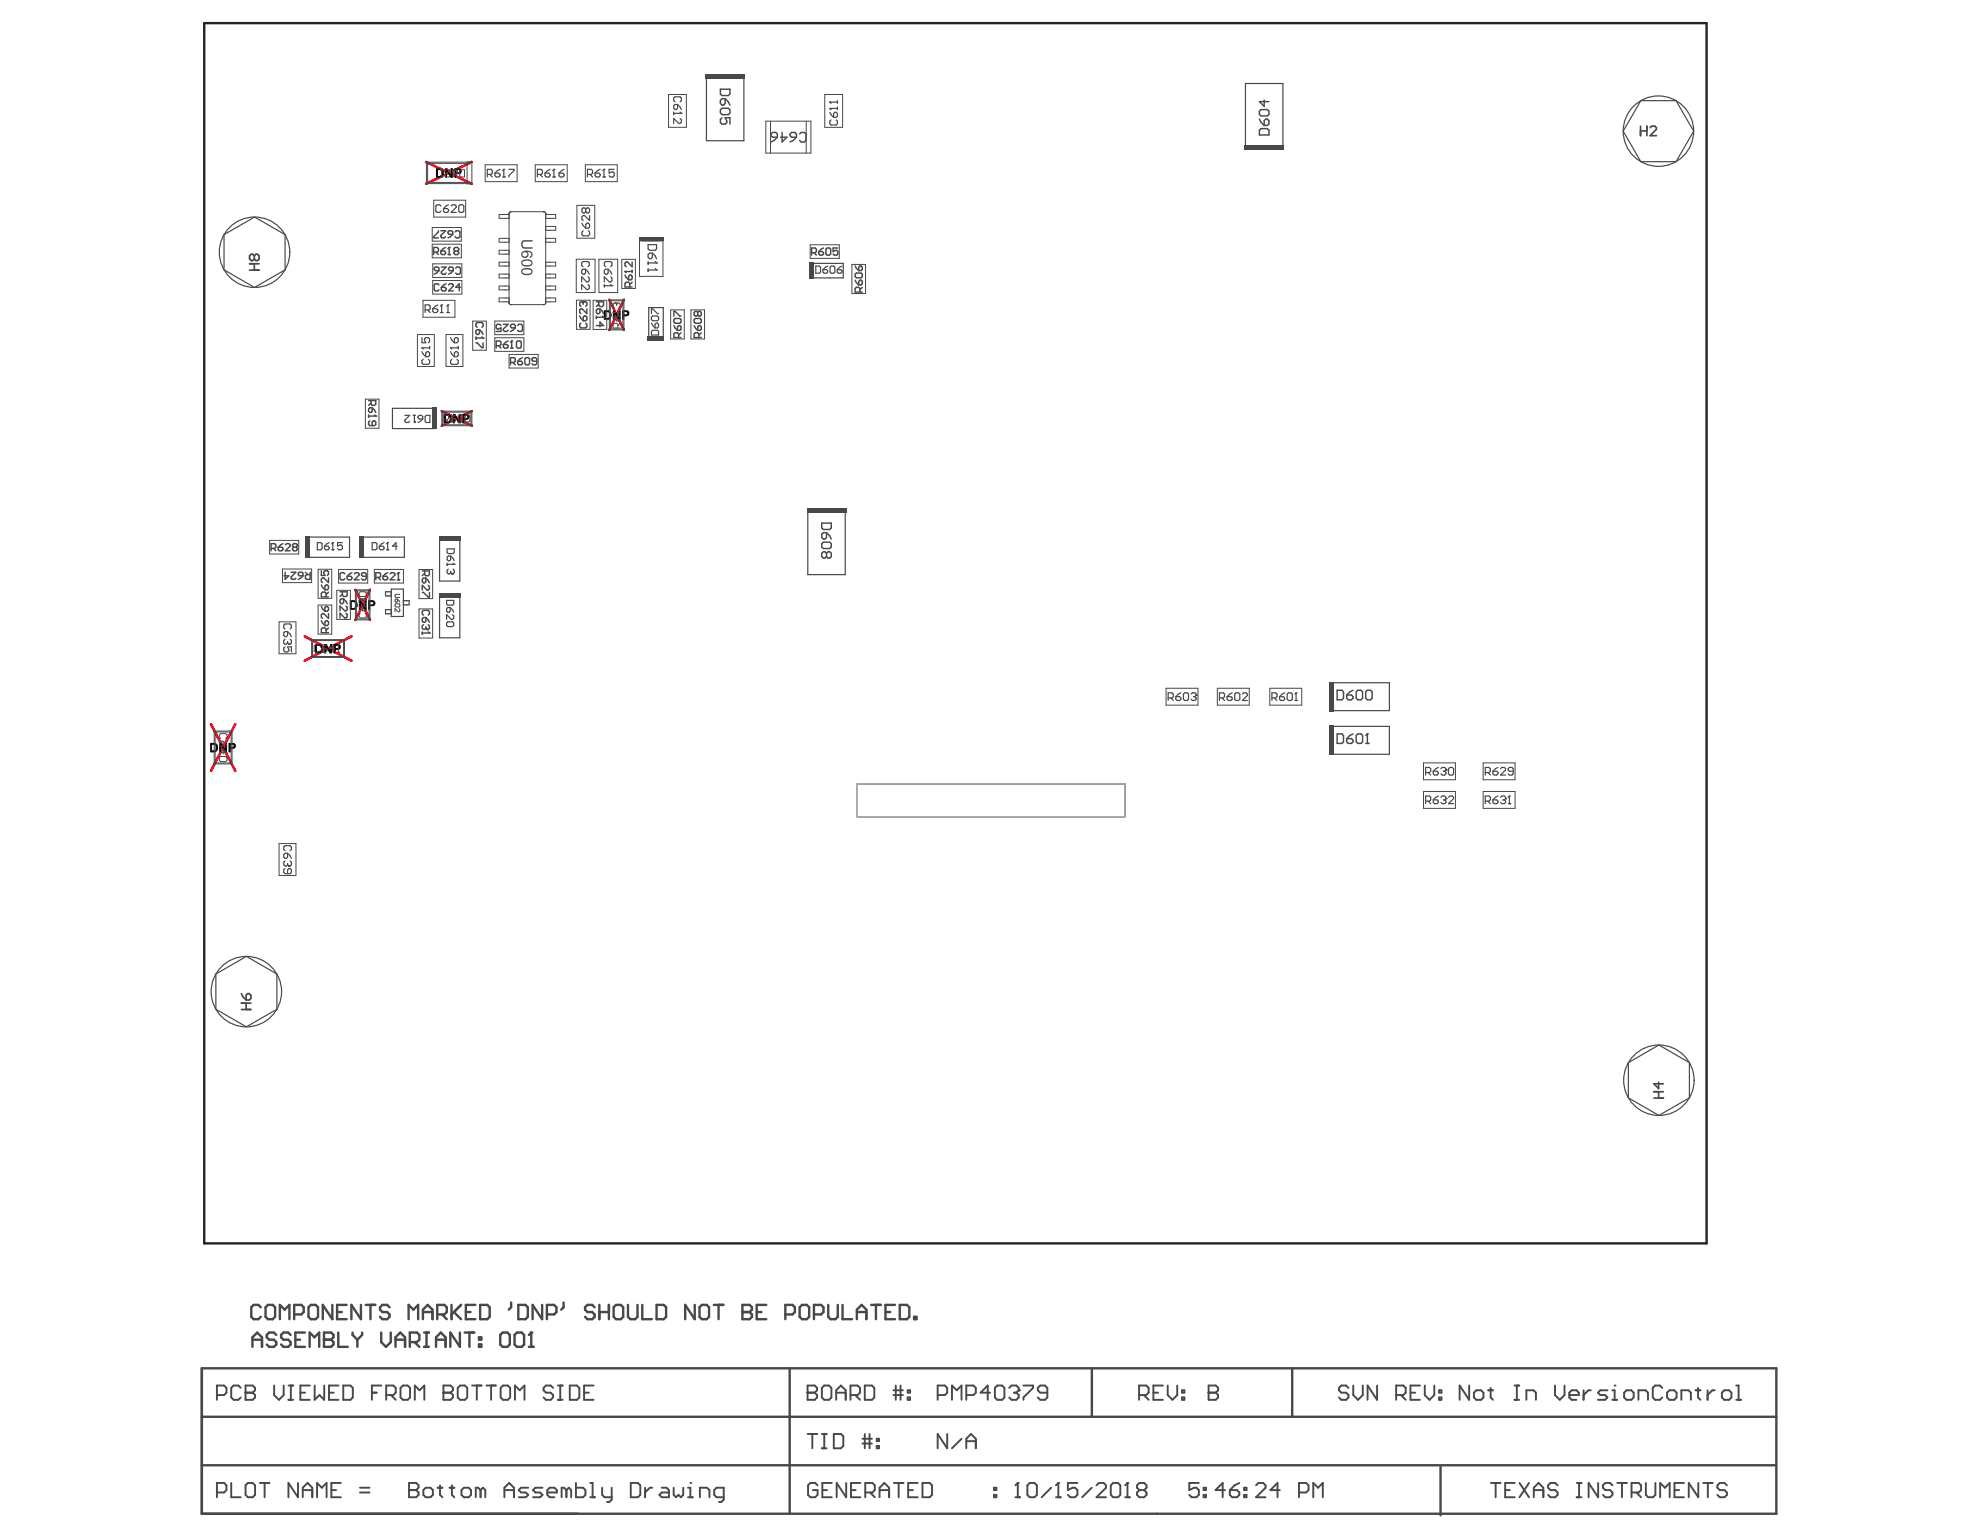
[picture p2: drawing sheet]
<svg xmlns="http://www.w3.org/2000/svg" width="279mm" height="216mm" viewBox="0 0 279 216" stroke-linecap="round" stroke-linejoin="round" font-family="sans-serif">
<path d="M60.1 22.8l6.5 3.1M66.6 22.8l-6.5 3.1M62.3 58l4.3 2.1M66.6 58l-4.3 2.1M86 42.3l2 4.3M88 42.3l-2 4.3M43 89.8l6.6 3.4M49.6 89.8l-6.6 3.4M50.1 83.2l2.1 4.3M52.2 83.2l-2.1 4.3M29.8 102.2l3.4 6.6M33.2 102.2l-3.4 6.6" fill="none" stroke="#ee0e22" stroke-width=".34"/>
<g fill="#000">
<path d="M62.8 23.8h.3l.5 .8v-.8h.3v1.3h-.3l-.5-.9v.9h-.3zM63.9 58.4h.3l.6 .9v-.9h.2v1.3h-.3l-.5-.9v.9h-.3zM86.5 43.8h.3l.5 .9v-.9h.2v1.3h-.2l-.6-.9v.9h-.2zM45.8 90.9h.2l.6 .9v-.9h.2v1.3h-.3l-.5-.9v.9h-.2zM50.7 84.7h.2l.6 .9v-.9h.2v1.3h-.3l-.5-.8v.8h-.2zM31 104.8h.2l.6 .9v-.9h.2v1.4h-.3l-.5-.9v.9h-.2z"/>
<path d="M61.5 23.8h.6a.67 .67 0 0 1 .5 .6 .67 .67 0 0 1-.6 .7h-.5zM61.8 24v.8h.2a.46 .46 0 0 0 .4-.3 .46 .46 0 0 0-.2-.5z"/>
<path d="M61.5 23.8h.6a.67 .67 0 0 1 .5 .6 .67 .67 0 0 1-.6 .7h-.5zM61.8 24v.8h.2a.46 .46 0 0 0 .4-.3 .46 .46 0 0 0-.2-.5z"/>
<path d="M64.1 23.8h.5a.42 .42 0 0 1 .5 .4 .42 .42 0 0 1-.5 .4h-.2v.5h-.3zM64.4 24v.4h.2a.21 .21 0 0 0 .3-.3 .21 .21 0 0 0-.4-.1z"/>
<path d="M64.1 23.8h.5a.42 .42 0 0 1 .5 .4 .42 .42 0 0 1-.5 .4h-.2v.5h-.3zM64.4 24v.4h.2a.21 .21 0 0 0 .3-.3 .21 .21 0 0 0-.4-.1z"/>
<path d="M62.7 58.4h.5a.66 .66 0 0 1 .5 .7 .66 .66 0 0 1-.6 .6h-.4zM62.9 58.6v.9h.2a.42 .42 0 0 0 .4-.5 .42 .42 0 0 0-.5-.4z"/>
<path d="M62.7 58.4h.5a.66 .66 0 0 1 .5 .7 .66 .66 0 0 1-.6 .6h-.4zM62.9 58.6v.9h.2a.42 .42 0 0 0 .4-.5 .42 .42 0 0 0-.5-.4z"/>
<path d="M65.3 58.4h.4a.42 .42 0 0 1 .5 .4 .42 .42 0 0 1-.5 .4h-.2v.5h-.2zM65.5 58.6v.4h.2a.21 .21 0 0 0 .3-.2 .21 .21 0 0 0-.3-.2z"/>
<path d="M65.3 58.4h.4a.42 .42 0 0 1 .5 .4 .42 .42 0 0 1-.5 .4h-.2v.5h-.2zM65.5 58.6v.4h.2a.21 .21 0 0 0 .3-.2 .21 .21 0 0 0-.3-.2z"/>
<path d="M85.2 43.8h.7l.3 .2 .1 .5-.2 .5-.9 .1zM85.5 44v.9h.2a.47 .47 0 0 0 .2-.8z"/>
<path d="M85.2 43.8h.7l.3 .2 .1 .5-.2 .5-.9 .1zM85.5 44v.9h.2a.47 .47 0 0 0 .2-.8z"/>
<path d="M87.8 43.8h.5a.42 .42 0 0 1 .5 .5 .42 .42 0 0 1-.6 .3h-.1v.5h-.3zM88.1 44v.4h.1a.21 .21 0 0 0 .3-.2 .21 .21 0 0 0-.3-.2z"/>
<path d="M87.8 43.8h.5a.42 .42 0 0 1 .5 .5 .42 .42 0 0 1-.6 .3h-.1v.5h-.3zM88.1 44v.4h.1a.21 .21 0 0 0 .3-.2 .21 .21 0 0 0-.3-.2z"/>
<path d="M44.5 90.9h.5a.66 .66 0 0 1 .6 .7 .66 .66 0 0 1-.6 .6h-.5zM44.7 91.1v.9h.2a.42 .42 0 0 0 .4-.5 .42 .42 0 0 0-.4-.4z"/>
<path d="M44.5 90.9h.5a.66 .66 0 0 1 .6 .7 .66 .66 0 0 1-.6 .6h-.5zM44.7 91.1v.9h.2a.42 .42 0 0 0 .4-.5 .42 .42 0 0 0-.4-.4z"/>
<path d="M47.1 90.9h.5a.42 .42 0 0 1 .5 .4 .42 .42 0 0 1-.6 .4h-.1v.5h-.3zM47.4 91.1v.4h.1a.21 .21 0 0 0 .3-.2 .21 .21 0 0 0-.3-.2z"/>
<path d="M47.1 90.9h.5a.42 .42 0 0 1 .5 .4 .42 .42 0 0 1-.6 .4h-.1v.5h-.3zM47.4 91.1v.4h.1a.21 .21 0 0 0 .3-.2 .21 .21 0 0 0-.3-.2z"/>
<path d="M49.4 84.7h.6l.3 .2 .1 .3v.4a.51 .51 0 0 1-.6 .4h-.4zM49.6 85v.8h.2a.42 .42 0 0 0 .4-.5 .42 .42 0 0 0-.5-.3z"/>
<path d="M49.4 84.7h.6l.3 .2 .1 .3v.4a.51 .51 0 0 1-.6 .4h-.4zM49.6 85v.8h.2a.42 .42 0 0 0 .4-.5 .42 .42 0 0 0-.5-.3z"/>
<path d="M52 84.7h.4a.42 .42 0 0 1 .6 .4 .42 .42 0 0 1-.6 .4h-.2v.5h-.2zM52.2 85v.3h.2a.2 .2 0 0 0 .3-.1 .2 .2 0 0 0-.2-.2z"/>
<path d="M52 84.7h.4a.42 .42 0 0 1 .6 .4 .42 .42 0 0 1-.6 .4h-.2v.5h-.2zM52.2 85v.3h.2a.2 .2 0 0 0 .3-.1 .2 .2 0 0 0-.2-.2z"/>
<path d="M29.7 104.8h.5a.66 .66 0 0 1 .6 .7 .66 .66 0 0 1-.6 .7h-.5zM29.9 105.1v.8h.2a.42 .42 0 0 0 .4-.4 .42 .42 0 0 0-.4-.4z"/>
<path d="M29.7 104.8h.5a.66 .66 0 0 1 .6 .7 .66 .66 0 0 1-.6 .7h-.5zM29.9 105.1v.8h.2a.42 .42 0 0 0 .4-.4 .42 .42 0 0 0-.4-.4z"/>
<path d="M32.3 104.8h.4a.42 .42 0 0 1 .6 .5 .42 .42 0 0 1-.6 .3h-.2v.6h-.2zM32.5 105.1v.3h.2a.21 .21 0 0 0 .3-.1 .21 .21 0 0 0-.3-.2z"/>
<path d="M32.3 104.8h.4a.42 .42 0 0 1 .6 .5 .42 .42 0 0 1-.6 .3h-.2v.6h-.2zM32.5 105.1v.3h.2a.21 .21 0 0 0 .3-.1 .21 .21 0 0 0-.3-.2z"/>
</g>
<path d="M121 110.6h37.7v4.7h-37.7z" fill="none" stroke="#b4b4b4" stroke-width=".14"/>
<path d="M158.7 115.2v-4.6h-37.7v4.7h37.7" fill="none" stroke="#242424" stroke-width=".17"/>
<path d="M28.8 3.3h212v172.2h-212z" fill="none" stroke="#242424" stroke-width=".34"/>
<g fill="none" stroke="#484848" stroke-width=".17">
<path d="M99.7 10.9v9h5.3v-9M231.5 14.2h5l2.5 4.3-2.5 4.3h-5l-2.5-4.3zM31.6 33.1l4.3-2.5 4.3 2.5v5l-4.3 2.5-4.3-2.5zM114.6 37.2h4.4v2h-4.4M175.7 20.8v-9h5.3v9M61.3 57.6h-5.9v2.9h5.9M91.5 47.8v-4.4h2.1v4.4M43.4 75.8h5.9v2.8h-5.9M51.2 75.8h5.9v2.8h-5.9M62 76.1v5.9h2.9v-5.9M114 72.1v9h5.3v-9M55.2 83.1h1.7v3.9h-1.7z"/>
<path d="M55.2 86h-.8v.6h.8M55.2 83.5h-.8v.6h.8M56.9 84.8h.8v.6h-.8M62 84.1v5.9h2.9v-5.9M187.9 96.3h8.2v4h-8.2M187.9 102.5h8.2v3.9h-8.2M30.5 137.4l4.3-2.4 4.3 2.4v5l-4.3 2.5-4.3-2.5zM229.8 149.9l4.3-2.4 4.3 2.4v5l-4.3 2.5-4.3-2.5z"/>
</g>
<g fill="none" stroke="#484848" stroke-width=".14">
<path d="M94.3 13.3h2.6v4.7h-2.6zM108.1 17.1h6.3v4.5h-6.3zM108.7 17.1v4.5M113.8 17.1v4.5M116.4 13.3h2.5v4.7h-2.5zM60.2 22.9l.1 .1v2.8v.1l-.1-.1zM60.2 25.8l5.9-.1 .1 .1-.1 .1h-5.8zM60.2 22.9h5.9l.1 .1-.1 .1h-5.8zM61 32.1h4.1v1.9h-4.1zM61 34.5h4.1v1.9h-4.1zM61.1 37.2h4.1v2h-4.1zM61.1 39.6h4.1v1.9h-4.1z"/>
<path d="M61.2 28.3h4.5v2.3h-4.5zM68.5 23.3h4.5v2.3h-4.5zM71.8 38.7h-1.4v.5h1.4M71.8 37h-1.4v.5h1.4M71.8 33.6h-1.4v.6h1.4M71.8 30.3h-1.4v.5h1.4M71.8 35.3h-1.4v.6h1.4M71.8 30.1v12.6M71.8 30.1h.1M72.1 29.9h4.7M72.1 29.9h.1M75.5 23.3h4.5v2.3h-4.5z"/>
<path d="M76.8 29.9h.1M77 30.1v12.6M77 30.1h.1M77 30.3h1.4v.5h-1.4M77 32h1.4v.5h-1.4M77 33.6h1.4v.6h-1.4M77 37h1.4v.5h-1.4M77 38.7h1.4v.5h-1.4M81.3 36.6h2.7v4.7h-2.7zM81.4 29h2.5v4.6h-2.5zM82.6 23.3h4.5v2.3h-4.5zM84.5 36.6h2.7v4.7h-2.7z"/>
<path d="M87.7 36.6h2v4.1h-2zM90.7 39h-.5v-5h3.4v5h-.5M90.7 39h2.4M114.3 34.5h4.1v2h-4.1zM120.2 37.3h1.9v4.1h-1.9zM51.6 56.3h1.9v4.1h-1.9zM58.9 47.2h2.4v4.5h-2.4zM59.7 42.4h4.5v2.4h-4.5zM62.4 58l.1 .1-.1 2zM62.4 58l4.2 .1-4.2 .1zM62.4 60h4.2l-4.2 .1zM62.9 47.2h2.4v4.5h-2.4z"/>
<path d="M66.5 58l.1 .1-.1 2zM66.7 45.3h1.9v4.1h-1.9zM69.8 45.3h4.1v1.9h-4.1zM69.8 47.7h4.1v1.9h-4.1zM71.8 50h4.1v1.9h-4.1zM71.8 42h-1.4v.6h1.4M71.8 40.4h-1.4v.5h1.4M72.1 43h.1M76.8 43h-4.7M76.8 43h.1M77 40.4h1.4v.5h-1.4M77 42h1.4v.6h-1.4"/>
<path d="M81.3 42.4h2v4.1h-2zM83.7 42.4h1.9v4.1h-1.9zM86 42.3l.1 .1v4.2zM86 46.4l2 .1-1.9 .1zM86.1 42.3v.1h1.9v-.1M86.1 42.3h1.9M87.9 42.3l.1 .1v4.2zM94.6 43.7h2v4.1h-2zM97.5 43.7h1.9v4.1h-1.9zM38 76.3h4.2v1.9h-4.2zM39.4 87.7h2.4v4.6h-2.4zM39.9 80.3h4.1v1.9h-4.1z"/>
<path d="M44 90.3h.1l-.1 2.5zM44 92.7h4.6l-4.6 .1zM44 90.3h4.6l-4.6 .1zM44.9 80.3h1.9v4.1h-1.9zM44.9 85.4h1.9v4.1h-1.9zM47.5 83.3h1.9v4.1h-1.9zM47.8 80.4h4.1v1.9h-4.1zM48.5 90.3h.1l-.1 2.5zM50.2 83.3h.1l-.1 4.2zM50.2 87.4h2l-2 .1zM50.2 83.3h2l-2 .1zM52.1 83.3h.1l-.1 4.2z"/>
<path d="M52.8 80.4h4.1v1.9h-4.1zM59.1 80.4h2v4.1h-2zM59.1 85.9h2v4.1h-2zM164.5 97.1h4.5v2.4h-4.5zM171.8 97.1h4.5v2.4h-4.5zM179.2 97.1h4.5v2.4h-4.5zM30.2 103.2h.2l-.1 4.6zM30.2 107.7h2.5l-2.4 .1zM30.2 103.2h2.5l-2.4 .1zM32.6 103.2h.1v4.6zM39.4 119h2.4v4.5h-2.4zM200.9 107.6h4.5v2.4h-4.5z"/>
<path d="M200.9 111.7h4.5v2.4h-4.5zM209.3 107.6h4.5v2.4h-4.5zM209.3 111.7h4.5v2.4h-4.5z"/>
</g>
<path d="M28.5 193.1v20.5h222.2v-20.5h-222.2v20.5M28.5 199.9h222.2M111.4 193.1v20.5M154.1 193.1v6.8M182.3 193.1v6.8M28.5 206.8h222.1M203.3 207v6.8" fill="none" stroke="#484848" stroke-width=".34"/>
<g fill="#484848">
<path d="M187.5 102.4h.7v4.2h-.7z" fill-rule="evenodd"/>
<path d="M114.2 37h.7v2.3h-.7z" fill-rule="evenodd"/>
</g>
<path d="M65.9 22.8h.7v3.1h-.7z" fill="none" stroke="#484848" stroke-width=".14"/>
<g fill="#484848">
<path d="M61 57.5h.7v3.1h-.7z" fill-rule="evenodd"/>
<path d="M187.5 96.2h.7v4.2h-.7z" fill-rule="evenodd"/>
<path d="M113.9 71.7h5.5v.6h-5.5z" fill-rule="evenodd"/>
<path d="M91.4 47.5h2.3v.6h-2.3z" fill-rule="evenodd"/>
<path d="M61.9 83.7h3.1v.6h-3.1z" fill-rule="evenodd"/>
<path d="M61.9 75.7h3.1v.6h-3.1z" fill-rule="evenodd"/>
<path d="M50.7 75.7h.7v3.1h-.7z" fill-rule="evenodd"/>
<path d="M43 75.7h.7v3.1h-.7z" fill-rule="evenodd"/>
<path d="M175.6 20.5h5.5v.7h-5.5z" fill-rule="evenodd"/>
</g>
<path d="M90.2 33.8h3.4" fill="none" stroke="#484848" stroke-width=".44"/>
<path d="M99.6 10.4h5.5v.7h-5.5z" fill-rule="evenodd" fill="#484848"/>
<g fill="none" stroke="#484848" stroke-width=".27">
<path d="M170.5 196.5h.1M170.5 195.5h1.1l.3 .3v.4l-.3 .3 .3 .4v.3l-.3 .3h-1.1zM170.5 196.5h1.1M207.3 195.5v2l-1.3-2v2M208 196.5l.3-.3h.7l.3 .3v.7l-.3 .3h-.7l-.3-.3zM210 196.2h.7M210.3 195.8v1.4l.4 .3M213.7 197.5h.7M213.7 195.5h.7M214 195.5v2M215.4 197.5v-1.3h1l.3 .3v1M219.4 195.5v1.4l.7 .6 .7-.6v-1.4"/>
<path d="M221.4 196.9h1.4v-.4l-.3-.3h-.7l-.4 .3v.7l.4 .3h.7M223.5 196.2v1.3M224.5 196.2h-.4l-.6 .7M226.8 196.2h-1l-.3 .3 .3 .4h.7l.3 .3-.3 .3h-1M227.5 197.5h.7M227.5 196.2h.3v1.3M227.8 195.5h.1M229.5 196.2h.7l.3 .3v.7l-.3 .3h-.7l-.3-.3v-.7zM231.2 197.5v-1.3h1l.3 .3v1M234.6 195.8l-.4-.3h-.6l-.4 .3v1.4l.4 .3h.6l.4-.3M235.2 196.5l.4-.3h.6l.4 .3v.7l-.4 .3h-.6l-.4-.3zM237.3 197.5v-1.3h1l.3 .3v1"/>
<path d="M239.3 196.2h.7M239.6 195.8v1.4l.4 .3M241 196.2v1.3M242 196.2h-.4l-.6 .7M243 196.5l.3-.3h.7l.3 .3v.7l-.3 .3h-.7l-.3-.3zM245 197.5h.7M245 195.5h.3v2"/>
</g>
<g fill="none" stroke="#484848" stroke-width=".17">
<path d="M95.1 14.9l.1-.2h.4v.6l-.2 .2h-.2l-.1-.2zM95.1 15.8v.4M95.1 16h1M95.2 14.4l-.1-.2v-.4l.1-.1h.8l.1 .1v.4l-.1 .2M95.6 14.7l.4 .4 .1 .4M96 16.7l.1 .2v.4l-.1 .1h-.2l-.7-.7v.7M96 15.8l.1 .2M96.1 16h.1M117.1 15.3h.1M117.1 14.4h.1M117.1 15.8l.2 .4 .3 .4M117.1 15.3h1.1"/>
<path d="M117.1 15.3l.2 .2M117.1 14.4h1.1M117.1 14.4l.2 .2M117.3 16.9l-.2 .2v.4l.2 .1h.7l.2-.1v-.4l-.2-.2M117.6 16l.2-.2h.2l.2 .2v.4l-.2 .2h-.4zM118.2 14.2v.4M118.2 15.1v.4M82.1 38.2l.2-.2h.3v.5l-.2 .2h-.1l-.2-.2zM82.3 37.6l-.2-.2v-.3l.2-.2h.7l.2 .2v.3l-.2 .2M82.6 38l.4 .3 .2 .4M83 39.1l.2 .1v.4l-.2 .2h-.2l-.7-.7v.7M83 40.1l.2 .2v.4l-.2 .2h-.2l-.7-.8v.8"/>
</g>
<g fill="none" stroke="#484848" stroke-width=".2">
<path d="M81.8 44.6l.5 .7M82 45.6l-.2 .2v.3l.2 .2h.6l.2-.2v-.3l-.2-.2M82.1 42.6h.1M82.1 42.6h-.1l-.2 .1v.4l.2 .1M82.1 42.6l.2 .1M82.3 44.8l.2-.2h.1l.2 .2v.3l-.2 .2h-.3zM82.3 42.7l.2-.1h.1l.2 .1v.4l-.2 .1M82.3 42.7v.2M82.8 43.6v.6l-.7-.6h-.1l-.2 .1v.4l.2 .1M95.1 45.1l.2-.2h.6l.2 .2v.3l-.2 .2h-.6l-.2-.2zM95.1 44.6v-.7h.2l.6 .7h.2M95.1 45.9l.5 .7"/>
<path d="M95.6 46.1l.2-.2h.1l.2 .2v.4l-.2 .1h-.3zM95.8 47.6v-.5l-.2-.1h-.3l-.2 .1v.5h1M96.1 47l-.3 .3M98 45.1l.1-.2h.7l.2 .2v.3l-.2 .2h-.7l-.1-.2zM98 45.9l.5 .7M98.5 44.1l-.2-.2h-.2l-.1 .2v.3l.1 .2h.2l.2-.2M98.5 46.1l.1-.2h.2l.2 .2v.4l-.2 .1h-.3zM98.5 44.1l.1-.2h.2l.2 .2v.3l-.2 .2h-.2l-.1-.2M98.5 44.1v.3M98.6 47.6v-.5l-.1-.1h-.4l-.1 .1v.5h1M99 47l-.4 .3"/>
</g>
<g fill="#484848">
<path d="M73.7 34.1l.2-.2h1.3v.2h-1a.41 .41 0 0 0-.5 .4 .41 .41 0 0 0 .5 .4h1v.2h-1a.63 .63 0 0 1-.6-.3 .63 .63 0 0 1 .1-.7z"/>
<path d="M73.7 35.5l.4-.1h.6a.47 .47 0 0 1 .5 .5 .47 .47 0 0 1-.5 .5v-.2a.33 .33 0 0 0 .2-.5 .33 .33 0 0 0-.4-.1h-.1a.5 .5 0 0 1-.3 .8 .5 .5 0 0 1-.5-.7zM73.7 35.9a.35 .35 0 0 0 .7 0 .35 .35 0 0 0-.7 0z"/>
<path d="M73.7 36.8l.4-.2h.6a.5 .5 0 0 1 .4 .6 .5 .5 0 0 1-.6 .4h-.5a.48 .48 0 0 1-.4-.3 .48 .48 0 0 1 .1-.5zM73.8 36.9a.35 .35 0 0 0 0 .4 .35 .35 0 0 0 .4 .1h.3a.33 .33 0 0 0 .5-.3 .33 .33 0 0 0-.5-.3h-.3z"/>
<path d="M73.7 38l.4-.2 .7 .1a.52 .52 0 0 1 .3 .6 .52 .52 0 0 1-.7 .3h-.2a.52 .52 0 0 1-.6-.2 .52 .52 0 0 1 .1-.6zM73.8 38.1a.43 .43 0 0 0 .1 .5 .43 .43 0 0 0 .5 0h.1a.31 .31 0 0 0 .5-.1 .31 .31 0 0 0-.2-.4l-.8-.1z"/>
</g>
<g fill="none" stroke="#484848" stroke-width=".17">
<path d="M62.2 29.1l-.2-.2h-.3l-.2 .2v.7l.2 .2h.3l.2-.2M62.6 29.4h.5l.2 .2v.2l-.2 .2h-.3l-.2-.2zM63.3 28.9l-.4 .2-.3 .3M63.7 29.1l.1-.2h.4l.2 .2v.2l-.7 .7h.7M64.7 29.1l.2-.2h.4l.1 .2v.7l-.1 .2h-.4l-.2-.2zM68.8 24.6h.5l.2-.2v-.3l-.2-.2h-.5v1.1M69.1 24.6l.4 .4M69.8 24.4h.6l.2 .2v.2l-.2 .2h-.4l-.2-.2zM70.6 23.9l-.4 .2-.4 .3M70.9 25h.4M71.1 23.9h.1M71.1 23.9v1.1"/>
<path d="M71.1 23.9l-.2 .2M71.8 23.9h.7v.2l-.7 .7v.2M82.1 31.5l.2 .3 .4 .4M82.3 32.6l-.2 .1v.4l.2 .2h.7l.2-.2v-.4l-.2-.1M82.7 29.5l-.2-.2h-.2l-.2 .2v.4l.2 .2h.2l.2-.2M82.7 29.5l.1-.2h.2l.2 .2v.4l-.2 .2h-.2l-.1-.2M82.7 31.7l.1-.2h.2l.2 .2v.3l-.2 .2h-.3zM82.7 29.5v.4M83.2 30.4v.7l-.7-.7h-.2l-.2 .2v.3l.2 .2M85.3 38.2l.2-.2h.3v.5l-.2 .2h-.1l-.2-.2zM85.5 37.6l-.2-.2v-.3l.2-.2h.7l.2 .2v.3l-.2 .2M85.8 38l.4 .3 .2 .4"/>
<path d="M86.2 39.1l.2 .1v.4l-.2 .2h-.2l-.7-.7v.7M91.5 34.5h1.1v.6l-.1 .2h-.8l-.2-.2zM91.5 35.9l.2-.2h.4v.6l-.2 .2h-.2l-.2-.2zM91.5 36.9v.4M91.5 37.9v.4M91.5 37.1h1.1M91.5 38.1h1.1M92.1 35.7l.4 .4 .1 .4M92.5 36.9l.1 .2M92.5 37.9l.1 .2M92.6 37.1h.1M92.6 38.1h.1"/>
<path d="M115.1 37.5h.5l.2 .2v.7l-.2 .2h-.5zM116.1 38.1h.5l.2 .1v.2l-.2 .2h-.3l-.2-.2zM116.8 37.5l-.7 .6M117.1 37.7l.2-.2h.3l.2 .2v.7l-.2 .2h-.3l-.2-.2zM118.1 38.1h.5l.2 .1v.2l-.2 .2h-.3l-.2-.2zM118.8 37.5l-.7 .6M57.1 58.6h.7l-.7 .7v.2l.2 .1h.3l.2-.1M58.3 58.6h.3M58.5 59.6h.1M58.5 58.6v1M58.6 59.5l-.1 .1M59.1 58.6h.4l.2 .2v.3h-.6l-.1-.2v-.1z"/>
<path d="M59.5 49.1h.1M59.5 47.6v.8h.6l-.2-.4v-.2l.2-.2h.3l.2 .2v.4l-.2 .2M59.5 49.6l.2 .4 .4 .3M59.5 49.1h1.1M59.5 49.1l.2 .2M59.7 59.1l-.7 .5M59.7 50.7l-.2 .2v.3l.2 .2h.7l.2-.2v-.3l-.2-.2M60 43.7h.5l.2-.1v-.4l-.2-.2h-.5v1.1M60 58.8l.2-.2h.5v1h-.5l-.2-.1zM60.1 49.8l.2-.2h.1l.2 .2v.4l-.2 .1h-.3zM60.3 43.7l.4 .4M60.6 48.9v.4"/>
<path d="M61.1 43.6h.5l.2 .1v.2l-.2 .2h-.4l-.1-.2zM61.8 43l-.4 .2-.3 .4M62.1 44.1h.4M62.3 43h.1M62.3 43v1.1M62.3 43l-.2 .2M63 44.1h.4M63.2 43h.1M63.2 43v1.1M63.2 43l-.2 .2M63.6 49.1h.1M63.6 49.1h1.1"/>
<path d="M63.6 49.6l.2 .4 .3 .3M63.6 49.1l.2 .2M63.6 47.6l.2 .4 .3 .4M63.8 50.7l-.2 .2v.3l.2 .2h.7l.2-.2v-.3l-.2-.2M64.1 49.8l.2-.2h.2l.2 .2v.4l-.2 .1h-.4zM64.1 47.8l.2-.2h.2l.2 .2v.4l-.2 .2h-.4zM64.7 48.9v.4M85.3 40.1v.4M85.3 40.3h1.1M86.2 40.1l.2 .2M86.4 40.3h.1M91.9 46.8l.2-.2h.7l.1 .2v.5h-1z"/>
<path d="M91.9 44.8l.2-.2h.7l.1 .2v.3l-.1 .2h-.7l-.2-.2zM91.9 45.6l.5 .7M91.9 44.3v-.7h.2l.7 .7h.1M92.4 45.8l.2-.2h.2l.1 .2v.3l-.1 .2h-.4zM44.8 76.6h.5l.1 .1v.7l-.1 .2h-.5zM45.8 77.1h.5l.2 .1v.2l-.2 .2h-.3l-.2-.2zM46.5 76.6l-.7 .5M46.8 77.6h.3M47 76.6h.1M47 76.6v1M47 76.6l-.2 .1M48.3 76.6h-.7v.5l.4-.2h.1l.2 .2v.3l-.2 .2h-.3l-.2-.2"/>
<path d="M52.5 76.6h.5l.2 .1v.7l-.2 .2h-.5zM53.5 77.1h.5l.2 .1v.2l-.2 .2h-.3l-.2-.2zM54.2 76.6l-.7 .5M54.5 77.6h.4M54.7 76.6h.1M54.7 76.6v1M54.7 76.6l-.2 .1M56 77.1h-.6l.5-.5v1M63.1 77.4h1v.6l-.2 .1h-.6l-.2-.1zM63.1 78.6l.2-.1h.3v.5l-.2 .1h-.1l-.2-.1zM63.1 79.5v.3M63.1 79.6h1"/>
<path d="M63.6 78.5l.5 .6M63.9 79.5l.2 .1M64.1 79.6h.1M40 89.3l.2-.2h.4v.6l-.2 .1h-.2l-.2-.1zM40.2 88.8l-.2-.2v-.4l.2-.2h.7l.2 .2v.4l-.2 .2M40.2 91.3l-.2 .2v.3l.2 .2h.4l.2-.2-.2-.5h.5v.7M40.2 90.2l-.2 .2v.3l.2 .2h.2l.2-.2M40.6 90.6v.1M40.6 89.1l.3 .4 .2 .3M40.6 90.7l.2 .2M40.8 90.9h.1M40.9 90.2l.2 .2v.3l-.2 .2h-.1"/>
<path d="M63 84.7h1v.5l-.1 .2h-.7l-.2-.2zM63 85.9l.2-.2h.3v.5l-.1 .2h-.2l-.2-.2zM63 87.9l.2-.2h.7l.1 .2v.4l-.1 .1h-.7l-.2-.1zM63.3 80.3l-.2 .2v.3l.2 .2h.1l.2-.2M63.5 85.7l.5 .7M63.6 80.6v.2M63.6 80.8l.2 .2M63.8 81h.1M63.9 86.7l.1 .2v.3l-.1 .2h-.2l-.7-.7v.7M63.9 80.3l.2 .2v.3l-.2 .2h-.1M172.1 98.5h.5l.2-.2v-.4l-.2-.1h-.5v1M172.4 98.5l.4 .3"/>
<path d="M173.2 98.3h.5l.2 .2v.2l-.2 .1h-.4l-.1-.1zM173.9 97.8l-.4 .1-.3 .4M174.4 97.8h.4l.1 .1v.8l-.1 .1h-.4l-.2-.1v-.8zM175.3 97.9l.2-.1h.3l.2 .1v.2l-.7 .7h.7M179.5 98.5h.5l.2-.2v-.4l-.2-.1h-.5v1M179.8 98.5l.4 .3M180.6 98.3h.5l.2 .2v.2l-.2 .1h-.4l-.1-.1zM181.3 97.8l-.4 .1-.3 .4M181.8 97.8h.4l.2 .1v.8l-.2 .1h-.4l-.2-.1v-.8zM182.7 98.8h.4M182.9 97.8h.1M182.9 97.8v1"/>
<path d="M182.9 97.8l-.2 .1M201.2 109h.5l.2-.2v-.3l-.2-.2h-.5v1.1M201.2 113h.5l.2-.1v-.4l-.2-.2h-.5v1.1M201.5 113l.4 .4M201.5 109l.4 .4M202.2 108.8h.6l.2 .2v.2l-.2 .2h-.4l-.2-.2zM202.2 112.9h.6l.2 .1v.2l-.2 .2h-.4l-.2-.2zM203 112.3l-.4 .2-.4 .4M203 108.3l-.4 .2-.4 .3M203.3 112.5l.2-.2h.4l.1 .2v.2M203.3 108.5l.2-.2h.4l.1 .2v.2M203.7 112.9h.2"/>
<path d="M203.7 108.8h.2M203.9 112.9l.1 .1v.2l-.1 .2h-.4l-.2-.2M203.9 108.8l.1 .2v.2l-.1 .2h-.4l-.2-.2M204 112.7h.1M204 108.7h.1M204 112.7l-.1 .2M204 108.7l-.1 .1M204.4 112.5l.2-.2h.3l.2 .2v.2l-.7 .7h.7M204.4 108.5l.2-.2h.3l.2 .2v.7l-.2 .2h-.3l-.2-.2zM209.6 113h.5l.2-.1v-.4l-.2-.2h-.5v1.1M209.9 113l.4 .4M210.7 112.9h.5l.2 .1v.2l-.2 .2h-.4l-.1-.2z"/>
<path d="M211.4 112.3l-.4 .2-.3 .4M211.7 112.5l.2-.2h.4l.2 .2v.2M212.1 112.9h.2M212.3 112.9l.2 .1v.2l-.2 .2h-.4l-.2-.2M212.5 112.7h.1M212.5 112.7l-.2 .2M212.8 113.4h.4M213 112.3h.1M213 112.3v1.1M213 112.3l-.2 .2M40 120.6l.2-.2h.4v.6l-.2 .1h-.2l-.2-.1zM40.2 120.1l-.2-.2v-.4l.2-.2h.7l.2 .2v.4l-.2 .2"/>
<path d="M40.2 122.6l-.2 .1v.4l.2 .2h.7l.2-.2v-.4l-.2-.1h-.1l-.2 .1v.6M40.2 121.5l-.2 .2v.3l.2 .2h.2l.2-.2M40.6 120.4l.3 .4 .2 .3M40.6 121.8v.2M40.6 122l.2 .2M40.8 122.2h.1M40.9 121.5l.2 .2v.3l-.2 .2h-.1"/>
</g>
<g fill="none" stroke="#484848" stroke-width=".14">
<path d="M62.2 24h.3M62.3 25h.1M62.3 24v1M62.5 24.8l-.2 .2M62.9 24h.6l-.6 .6v.2l.1 .2h.4l.1-.2M64 24h.4l.1 .1v.4h-.5l-.1-.2v-.2zM64.5 24.5l-.6 .5M64.9 24.1l.1-.1h.5v1h-.5l-.1-.2zM62.6 59.2h.5l.2-.2v-.3l-.2-.2h-.5v1.1M63 59.2l.3 .4M63.6 59h.5l.2 .2v.2l-.2 .2h-.3l-.2-.2zM64.3 58.5l-.7 .5"/>
<path d="M64.6 58.7l.2-.2h.3l.2 .2v.2l-.7 .7h.7M65.6 58.7l.2-.2h.3l.2 .2v.7l-.2 .2h-.3l-.2-.2zM86.5 44.1h.1M86.5 44.6l.5 .7M86.5 44.1h1M86.5 44.1l.2 .2M86.8 42.8h.1M86.8 42.8h-.1l-.2 .1v.4l.2 .1M86.8 42.8l.2 .1M87 44.8l.2-.2h.2l.1 .2v.3l-.1 .2h-.4zM87 42.9l.2-.1h.2l.1 .1v.4l-.1 .1M87 42.9v.2"/>
<path d="M87.2 46.3v-.5l-.2-.2h-.3l-.2 .2v.5h1M87.5 45.6l-.3 .3M87.5 43.9v.4M45.1 91.1l-.2-.1h-.4l-.2 .1v.8l.2 .1h.4l.2-.1M45.4 91.5h.6l.1 .2v.2l-.1 .1h-.4l-.2-.1zM46.1 91l-.3 .1-.4 .4M47.2 91.5h-.7l.5-.5v1M47.6 92h.3M47.7 91h.1M47.7 91l-.1 .1M47.7 91v1M50.7 83.7l.1-.2h.7l.2 .2v.3l-.2 .2h-.7l-.1-.2z"/>
<path d="M50.7 85.5l.5 .7M50.8 86.5l-.1 .2v.3l.1 .2h.7l.2-.2v-.3l-.2-.2M51 84.5h.1M51 84.5h-.2l-.1 .2v.3l.1 .2M51 84.5l.2 .2M51.2 84.7l.1-.2h.2l.2 .2v.3l-.2 .2M51.2 85.7l.1-.2h.2l.2 .2v.3l-.2 .2h-.3zM51.2 84.7v.1M55.7 84.6l.2-.1h.2v.4l-.2 .1-.2-.1zM55.7 85.3l.2-.1h.4l.1 .1v.2l-.1 .2h-.4l-.2-.2zM56.1 84.5l.3 .5M56.3 85.9l.1 .1v.2l-.1 .1-.6-.4v.4"/>
<path d="M56.4 83.9h-.5l-.2 .1v.2l.2 .1h.5M31 106.9l.1-.1h.8l.1 .1v.4l-.1 .2h-.8l-.1-.2zM31 104.8l.1-.2h.4v.5l-.2 .2h-.2l-.1-.2zM31 106.2h1l-.5-.5v.7M31.1 104.2l-.1-.1v-.4l.1-.2h.8l.1 .2v.4l-.1 .1M31.5 104.6l.4 .4 .1 .3"/>
</g>
<g fill="none" stroke="#484848" stroke-width=".2">
<path d="M101.7 12.6h1.3v.7l-.2 .2h-.9l-.2-.2zM101.7 14.2l.2-.3h.4v.7l-.2 .2h-.2l-.2-.2zM101.9 15.3h.9l.2 .2v.5l-.2 .2h-.9l-.2-.2v-.5zM101.9 16.6l-.2 .2v.5l.2 .2h.4l.3-.2v-.2l-.3-.5h.7v.9M102.3 13.9l.5 .5 .2 .4M109 18.7h.5l.2 .2v.5h-.7l-.2-.3v-.2zM109.7 19.4l-.5 .4-.4 .2M110.4 18.7v1.3l.6-.6h-.9M111.5 18.9l.2-.2h.5l.2 .2v.5h-.7l-.2-.3zM112.4 19.4l-.5 .4-.4 .2M112.8 18.9l.3-.2h.4l.2 .2v.9l-.2 .2h-.4l-.3-.2M177.7 18.4l.2-.2h.9l.3 .2v.6h-1.4z"/>
<path d="M177.7 15.7l.2-.2h.9l.3 .2v.4l-.3 .3h-.9l-.2-.3zM177.7 16.8l.2 .5 .5 .4M178.4 14.1v.9l-.7-.7h1.4M178.6 16.8h.2l.3 .2v.5l-.3 .2h-.4v-.7zM61.2 35.6h.5l.2-.2v-.3l-.2-.2h-.5v1M61.3 37.9l.1-.2h.4l.1 .2v.3h-.5l-.1-.2zM61.5 35.6l.4 .3M61.9 32.6v.1l-.7 .7v.2h.7M61.9 38.2l-.6 .5M62.2 35.4h.5l.2 .2v.2l-.2 .1h-.3l-.2-.1zM62.2 32.6h.7l-.7 .6v.2l.2 .2h.3l.2-.2M62.3 37.7h.7l-.7 .7v.1l.1 .2h.4l.2-.2"/>
<path d="M62.9 34.9l-.7 .5M63.2 32.7l.2-.1h.3l.2 .1v.4h-.5l-.2-.2zM63.2 35.9h.4M63.3 37.9l.2-.2h.3l.2 .2v.3h-.5l-.2-.2zM63.4 34.9h.1M63.4 34.9l-.2 .2M63.4 34.9v1M63.9 33.1l-.7 .5M64 38.2l-.7 .5M64.2 35.4l-.1-.1v-.2l.1-.2h.4l.1 .2v.2l-.1 .1M64.2 32.7l.2-.1h.3l.2 .1v.7l-.2 .2h-.3l-.2-.2M64.2 35.4l-.1 .2v.2l.1 .1h.4l.1-.1v-.2l-.1-.2"/>
<path d="M64.2 35.4h.4M64.3 37.9l.2-.2h.3l.2 .2v.6l-.2 .2h-.3l-.2-.2M88.2 38.3h.1M88.2 38.8l.5 .7M88.2 38.3h1M88.2 38.3l.2 .2M88.7 39l.2-.2h.1l.2 .2v.3l-.2 .2h-.3zM89.2 37v.6l-.7-.6h-.1l-.2 .1v.4l.2 .1M89.2 39.8l-.3 .4M89.2 38.1v.4M114.5 35.7h.5l.2-.2v-.3l-.2-.2h-.5v1M114.9 35.7l.3 .3"/>
<path d="M115.5 35.5h.5l.2 .2v.1l-.2 .2h-.3l-.2-.2zM116.2 35l-.7 .5M116.5 35.2l.2-.2h.4l.1 .2v.6l-.1 .2h-.4l-.2-.2zM118.2 35h-.6v.5l.3-.2h.2l.1 .2v.3l-.1 .2h-.4l-.1-.2M120.7 39.5l.5 .7M120.7 37.5l.5 .7M120.8 38.5h.7l.2 .2v.3l-.2 .2h-.7l-.1-.2v-.3zM121.2 39.7l.1-.2h.2l.2 .2v.3l-.2 .2h-.3zM121.2 37.7l.1-.2h.2l.2 .2v.3l-.2 .2h-.3zM52 56.5h1v.5l-.1 .2h-.4l-.1-.2v-.5M52 58.5v.4M52 58.7h1"/>
<path d="M52.2 59.4l-.2 .2v.3l.2 .2h.7l.1-.2v-.3l-.1-.2h-.2l-.2 .2v.5M52.2 57.5h.3v.5l-.1 .2h-.2l-.2-.2v-.3zM52.4 56.9l-.4 .3M52.5 57.5l.5 .7M52.9 58.5l.1 .2M53 58.7h.1M61.9 40.2l-.1-.2h-.4l-.1 .2v.7l.1 .2h.4l.1-.2M62.3 40.5h.5l.2 .2v.2l-.2 .2h-.4l-.1-.2zM63 40l-.7 .5M63.3 40.2l.2-.2h.3l.2 .2v.2l-.7 .7h.7M65 40.5h-.7l.5-.5v1.1M67.2 48.4h.1l.7 .6h.2v-.6"/>
<path d="M67.2 47.5v.4M67.2 47.7h1M67.3 46.2l-.1-.2v-.3l.1-.2h.7l.2 .2v.3l-.2 .2M67.3 46.5h.4v.5l-.2 .2h-.2l-.1-.2v-.3zM67.7 46.5l.5 .7M68 47.5l.2 .2M68.2 47.7h.1M70 48.8h.5l.2-.2v-.3l-.2-.2h-.5v1M70.4 48.8l.3 .3M70.7 45.9l-.2-.1h-.3l-.2 .1v.4l.2 .1 .5-.1v.5h-.7M71 48.6h.5l.2 .2v.2l-.2 .1h-.3l-.2-.1zM71 45.8h.7l-.7 .6v.2l.2 .2h.3l.2-.2"/>
<path d="M71.7 48.1l-.7 .5M72 45.9l.2-.1h.3l.2 .1v.4h-.5l-.2-.2zM72 49.1h.4M72 51.1h.5l.2-.1v-.4l-.2-.1h-.5v1M72.2 48.1h.1M72.2 48.1l-.2 .2M72.2 48.1v1M72.4 51.1l.3 .4M72.7 46.3l-.7 .5M72.9 48.3l.1-.2h.4l.2 .2v.7l-.2 .1h-.4l-.1-.1zM73 45.9l.2-.1h.4l.1 .1v.7l-.1 .2h-.4l-.2-.2M73 51h.6l.1 .1v.2l-.1 .2h-.4l-.2-.2z"/>
<path d="M73.7 50.5l-.7 .5M74.1 50.6l.1-.1h.4l.1 .1v.7l-.1 .2h-.4l-.1-.2zM75.7 51h-.5l-.1-.2v-.2l.1-.1h.4l.1 .1v.7l-.1 .2h-.4l-.1-.2M84.2 42.6h1v.5l-.2 .2h-.3l-.2-.2v-.5M84.2 43.8l.1-.2h.4v.5l-.2 .2h-.2l-.1-.2zM84.2 44.6v.3M84.2 45.9h1l-.5-.5v.7M84.2 44.8h1M84.5 42.9l-.3 .4M84.7 43.6l.5 .7M85 44.6l.2 .2M85.2 44.8h.1"/>
<path d="M88.9 40.5v-.5l-.2-.2h-.3l-.2 .2v.5h1M121.3 41.2v-.5l-.1-.2h-.4l-.1 .2v.5h1M121.7 40.5l-.4 .4M38.2 77.4h.6l.1-.2v-.3l-.1-.2h-.6v1M38.6 77.4l.3 .3M39.3 77.2h.5l.1 .2v.2l-.1 .1h-.4l-.1-.1zM39.9 76.7l-.6 .5M40.3 76.9l.1-.2h.4l.1 .2v.1l-.6 .7h.6M41.4 77.2l-.1-.2v-.1l.1-.2h.4l.2 .2v.1l-.2 .2M41.4 77.2l-.1 .2v.2l.1 .1h.4l.2-.1v-.2l-.2-.2M41.4 77.2h.4M116 73.8h1.3v.7l-.2 .2h-.9l-.2-.2z"/>
<path d="M116 75.4l.2-.2h.4v.6l-.2 .3h-.2l-.2-.3zM116.2 76.5h.9l.2 .2v.5l-.2 .2h-.9l-.2-.2v-.5zM116.6 78.1l-.2-.2h-.2l-.2 .2v.4l.2 .3h.2l.2-.3M116.6 75.2l.5 .4 .2 .5M116.6 78.1l.3-.2h.2l.2 .2v.4l-.2 .3h-.2l-.3-.3M116.6 78.1v.4M45.3 80.5v.7h.6l-.2-.5 .2-.2h.3l.2 .2v.3l-.2 .2M45.3 87.6l.6 .7M45.3 85.6l.6 .7M45.3 82.5l.6 .7M45.9 87.8l.1-.2h.2l.2 .2v.3l-.2 .2h-.3zM45.9 82.7l.1-.2h.2l.2 .2v.4l-.2 .1h-.3z"/>
<path d="M45.9 85.7l.1-.1h.2l.2 .1v.4l-.2 .2h-.3zM46 89.3v-.5l-.1-.2h-.4l-.2 .2v.5h1.1M46 84.2v-.5l-.1-.1h-.4l-.2 .1v.5h1.1M46.4 81.5v.7l-.7-.7h-.2l-.2 .2v.3l.2 .2M46.4 86.6v.7l-.7-.7h-.2l-.2 .2v.3l.2 .2M46.4 88.6l-.4 .3M46.4 83.6l-.4 .3M48 83.5h1v.5l-.2 .2h-.3l-.2-.2v-.5M48 84.7l.1-.2h.4v.5l-.2 .2h-.2l-.1-.2zM48.3 83.8l-.3 .4M48.5 84.5l.5 .7M48.7 81l-.2-.2h-.4l-.1 .2v.7l.1 .1h.4l.2-.1"/>
<path d="M48.8 85.5l.2 .2v.3l-.2 .2h-.1l-.7-.7v.7M48.8 86.5l.2 .2v.3l-.2 .2h-.1l-.7-.7v.7M49 81.3h.5l.2 .2v.2l-.2 .1h-.3l-.2-.1zM49.7 80.8l-.7 .5M50 81l.2-.2h.3l.2 .2v.1l-.7 .7h.7M51.7 81.3h-.5l-.2-.2v-.1l.2-.2h.3l.2 .2v.7l-.2 .1h-.3l-.2-.1M53 81.5h.5l.2-.2v-.3l-.2-.2h-.5v1M53.4 81.5l.3 .3M54 81.3h.5l.2 .2v.2l-.2 .1h-.3l-.2-.1zM54.7 80.8l-.7 .5M55 81l.2-.2h.4l.1 .2v.1l-.7 .7h.7M56.1 81.8h.3"/>
<path d="M56.2 80.8h.1M56.2 80.8v1M56.2 80.8l-.1 .2M59.6 80.6h1v.5l-.2 .1h-.3l-.2-.1v-.5M59.6 83.6h.2l.6 .7h.2v-.7M59.6 89.2v.3M59.6 89.3h1M59.8 86.8l-.2-.2v-.3l.2-.2h.6l.2 .2v.3l-.2 .2M59.8 81.6h.3v.5l-.2 .1h-.1l-.2-.1v-.4zM59.8 87.1h.3v.5l-.2 .2h-.1l-.2-.2v-.3zM59.8 88.2l-.2 .1v.4l.2 .1h.1l.2-.1M59.9 80.9l-.3 .3"/>
<path d="M60.1 87.1l.5 .7M60.1 88.5v.2M60.1 88.7l.2 .1M60.1 81.6l.5 .6M60.3 88.8h.1M60.4 82.6l.2 .2v.3l-.2 .2h-.1l-.7-.7v.7M60.4 88.2l.2 .1v.4l-.2 .1h-.1M60.4 89.2l.2 .1M60.6 89.3h.1M188.7 97.4h.7l.2 .2v.9l-.2 .2h-.7zM190 98.1h.7l.2 .2v.2l-.2 .2h-.4l-.3-.2zM190.9 97.4l-.4 .2-.5 .5"/>
<path d="M191.4 97.6l.2-.2h.5l.2 .2v.9l-.2 .2h-.5l-.2-.2zM192.7 97.6l.2-.2h.5l.2 .2v.9l-.2 .2h-.5l-.2-.2zM188.7 103.6h.7l.2 .2v.9l-.2 .2h-.7zM190 104.2h.7l.2 .3v.2l-.2 .2h-.4l-.3-.2zM190.9 103.6l-.4 .2-.5 .4M191.4 103.8l.2-.2h.5l.2 .2v.9l-.2 .2h-.5l-.2-.2zM192.7 104.9h.5M192.9 103.6h.1M192.9 103.6v1.3M192.9 103.6l-.2 .2"/>
</g>
<g fill="none" stroke="#484848" stroke-width=".24">
<path d="M231.5 17.8v1.3M231.5 18.5h.9M232.4 17.8v1.3M232.8 18l.3-.2h.4l.2 .2v.2l-.9 .9h.9M35.2 38.1h1.4M35.2 37.2h1.4M35.9 36.1v.4M35.9 37.2v.9M35.9 36.1l-.2-.2h-.3l-.2 .2v.4l.2 .3h.3l.2-.3M35.9 36.1l.2-.2h.2l.3 .2v.4l-.3 .3h-.2l-.2-.3M34.1 142.5h1.3M34.1 141.6h1.3"/>
<path d="M34.1 140.2l.2 .5 .4 .4M34.7 140.4l.3-.2h.2l.2 .2v.5l-.2 .2h-.5zM34.7 141.6v.9M233.4 155h1.3M233.4 154.1h1.3M234.1 152.7v.9l-.7-.7h1.3M234.1 154.1v.9"/>
</g>
<g fill="none" stroke="#484848" stroke-width=".27">
<path d="M114 196.5h.1M114 195.5h1l.3 .3v.4l-.3 .3 .3 .4v.3l-.3 .3h-1zM114 196.5h1M116 195.8l.3-.3h.7l.3 .3v1.4l-.3 .3h-.7l-.3-.3zM118 196.5h1.3M118 197.5v-1.3l.7-.7 .6 .7v1.3M120 196.9h1l.4-.4v-.7l-.4-.3h-1v2M120.7 196.9l.7 .6M122 195.5h1l.4 .3v1.4l-.4 .3h-1zM126.1 196.9h1.3M126.1 196.2h1.3M126.4 195.5v2"/>
<path d="M127.1 195.5v2M128.1 196.2h.3v.3h-.3zM128.1 197.2h.3v.3h-.3zM132.3 196.9h1l.4-.4v-.7l-.4-.3h-1v2M134.3 197.5v-2l.7 .7 .7-.7v2M136.4 196.9h1l.3-.4v-.7l-.3-.3h-1v2M139.7 196.5h-1.3l1-1v2M140.4 195.8l.3-.3h.7l.3 .3v1.4l-.3 .3h-.7l-.3-.3zM142.4 195.8l.3-.3h.7l.4 .3v.4M143.1 196.5h.3M143.4 196.5l.4 .4v.3l-.4 .3h-.7l-.3-.3M143.8 196.2h.1"/>
<path d="M143.8 196.2l-.4 .3M144.4 195.5h1.4v.3l-1.4 1.4v.3M147.8 196.5h-1l-.4-.3v-.4l.4-.3h.7l.3 .3v1.4l-.3 .3h-.7l-.4-.3M160.7 196.9h1l.4-.4v-.7l-.4-.3h-1v2M161.4 196.9l.7 .6M162.8 196.5h.6M164.1 195.5h-1.3v2h1.3M164.8 195.5v1.4l.6 .6 .7-.6v-1.4M166.8 196.2h.3v.3h-.3zM166.8 197.2h.3v.3h-.3zM190.3 195.8l-.4-.3h-.6l-.4 .3v.4l.4 .3h.6l.4 .4v.3l-.4 .3h-.6l-.4-.3M191 195.5v1.4l.6 .6 .7-.6v-1.4"/>
<path d="M194.3 195.5v2l-1.3-2v2M197 196.9h1l.4-.4v-.7l-.4-.3h-1v2M197.7 196.9l.7 .6M199 196.5h.7M200.4 195.5h-1.4v2h1.4M201.1 195.5v1.4l.6 .6 .7-.6v-1.4M203.1 196.2h.3v.3h-.3zM203.1 197.2h.3v.3h-.3zM114 202.4h1.3M114.6 202.4v2M115.4 209.6l-.4-.3h-.6l-.4 .3v1.3l.4 .4h.6l.4-.4v-.6h-.7M116 202.4h.6"/>
<path d="M116 204.4h.6M116 210.3h.7M116.3 202.4v2M117.4 209.3h-1.4v2h1.4M117.7 202.4h1l.3 .3v1.3l-.3 .4h-1zM119.4 209.3v2l-1.3-2v2M120.1 210.3h.7M121.4 209.3h-1.3v2h1.3M121.7 203h1.3M121.7 203.7h1.3M122 202.4v2M122.1 210.6h1l.3-.3v-.7l-.3-.3h-1v2"/>
<path d="M122.7 202.4v2M122.8 210.6l.6 .7M123.7 203h.3v.4h-.3zM123.7 204h.3v.4h-.3zM124.1 210.3h1.4M124.1 211.3v-1.4l.7-.6 .7 .6v1.4M126.1 209.3h1.4M126.8 209.3v2M128.2 210.3h.6M129.5 209.3h-1.3v2h1.3M130.2 209.3h1l.3 .3v1.3l-.3 .4h-1zM133.7 202.4v2l-1.4-2v2"/>
<path d="M135.7 203l-1.4 1.4M136.4 204.4v-1.4l.6-.6 .7 .6v1.4M136.4 203.4h1.3M140.3 210.9h.3v.4h-.3zM140.3 209.9h.3v.4h-.3zM143.3 211.3h.7M143.6 209.3h.1M143.6 209.3v2M143.6 209.3l-.3 .3M145 209.6l.3-.3h.7l.3 .3v1.3l-.3 .4h-.7l-.3-.4zM148.3 209.9l-1.3 1.4M149 211.3h.7"/>
<path d="M149.3 209.3h.1M149.3 209.3v2M149.3 209.3l-.3 .3M152 209.3h-1.3v1l.7-.4h.3l.3 .4v.6l-.3 .4h-.7l-.3-.4M154.1 209.9l-1.4 1.4M154.7 209.6l.4-.3h.6l.4 .3v.3l-1.4 1.4h1.4M156.7 209.6l.4-.3h.7l.3 .3v1.3l-.3 .4h-.7l-.4-.4zM158.8 211.3h.6M159.1 209.3h.1M159.1 209.3v2M159.1 209.3l-.3 .3M160.8 210.3l-.4 .3v.3l.4 .4h.7l.3-.4v-.3l-.3-.3"/>
<path d="M160.8 210.3l-.4-.4v-.3l.4-.3h.7l.3 .3v.3l-.3 .4M160.8 210.3h.7M169.2 209.3h-1.4v1l.7-.4h.3l.4 .4v.6l-.4 .4h-.6l-.4-.4M169.8 210.9h.4v.4h-.4zM169.8 209.9h.4v.4h-.4zM172.9 210.3h-1.4l1-1v2M173.5 210.3h1.1l.3 .3v.3l-.3 .4h-.7l-.4-.4zM174.9 209.3l-.7 .3-.7 .7M175.6 210.9h.3v.4h-.3zM175.6 209.9h.3v.4h-.3zM177.2 209.6l.4-.3h.7l.3 .3v.3l-1.4 1.4h1.4M180.6 210.3h-1.3l1-1v2"/>
<path d="M183.3 210.6h1l.3-.3v-.7l-.3-.3h-1v2M185.3 211.3v-2l.7 .6 .7-.6v2"/>
</g>
<path d="M70.6 188.4l.3-.4h.7l.3 .4v1.3l-.3 .4h-.7l-.3-.4zM72.6 188.4l.3-.4h.7l.4 .4v1.3l-.4 .4h-.7l-.3-.4zM74.6 190.1h.7M75 188v2.1" fill="none" stroke="#484848" stroke-width=".34"/>
<circle cx="75" cy="188" r=".17" fill="#484848"/>
<g fill="none" stroke="#484848" stroke-width=".34">
<path d="M36.8 184.5l-.3-.4h-.7l-.3 .4v1.3l.3 .4h.7l.3-.4M37.5 184.5l.3-.4h.7l.3 .4v1.3l-.3 .4h-.7l-.3-.4zM39.5 186.2v-2.1l.7 .7 .6-.7v2.1M41.5 185.5h1l.4-.4v-.6l-.4-.4h-1v2.1M43.5 184.5l.4-.4h.6l.4 .4v1.3l-.4 .4h-.6l-.4-.4zM46.9 184.1v2.1l-1.4-2.1v2.1M47.6 185.1h.6M48.9 184.1h-1.3v2.1h1.3M50.9 184.1v2.1l-1.3-2.1v2.1M51.6 184.1h1.4M52.3 184.1v2.1M55 184.5l-.4-.4h-.6l-.4 .4v.3l.4 .3h.6l.4 .4v.3l-.4 .4h-.6l-.4-.4"/>
<path d="M57.7 186.2v-2.1l.6 .7 .7-.7v2.1M59.7 185.1h1.3M59.7 186.2v-1.4l.7-.7 .6 .7v1.4M61.7 185.5h1l.3-.4v-.6l-.3-.4h-1v2.1M62.4 185.5l.6 .7M63.7 184.1v2.1M64.1 185.1l1 1.1M65.1 184.1l-1.4 1.4M65.7 185.1h.7M67.1 184.1h-1.4v2.1h1.4M67.8 184.1h1l.3 .4v1.3l-.3 .4h-1zM72.1 183.8v.7l-.3 .3"/>
<path d="M73.1 184.1h1l.4 .4v1.3l-.4 .4h-1zM75 188l-.4 .4M76.5 184.1v2.1l-1.3-2.1v2.1M77.2 185.5h1l.3-.4v-.6l-.3-.4h-1v2.1M79.5 183.8v.7l-.3 .3M83.9 184.5l-.3-.4h-.7l-.3 .4v.3l.3 .3h.7l.3 .4v.3l-.3 .4h-.7l-.3-.4M84.6 185.1h1.3M84.6 184.1v2.1M85.9 184.1v2.1M86.6 184.5l.3-.4h.7l.3 .4v1.3l-.3 .4h-.7l-.3-.4zM88.6 184.1v1.7l.4 .4h.6l.4-.4v-1.7M90.6 184.1v2.1h1.4"/>
<path d="M92.7 184.1h1l.3 .4v1.3l-.3 .4h-1zM98 184.1v2.1l-1.3-2.1v2.1M98.7 184.5l.3-.4h.7l.4 .4v1.3l-.4 .4h-.7l-.3-.4zM100.7 184.1h1.4M101.4 184.1v2.1M104.8 184.1v2.1h1l.3-.4v-.3l-.3-.4h-1"/>
</g>
<g fill="none" stroke="#484848" stroke-width=".17">
<path d="M75.8 24.6h.6l.1-.2v-.3l-.1-.2h-.6v1.1M76.2 24.6l.3 .4M76.9 24.4h.5l.2 .2v.2l-.2 .2h-.3l-.2-.2zM77.6 23.9l-.3 .2-.4 .3M78 25h.3M78.2 23.9h.1M78.2 23.9v1.1M78.2 23.9l-.2 .2M78.9 24.4h.5l.2 .2v.2l-.2 .2h-.3l-.2-.2zM79.6 23.9l-.4 .2-.3 .3M82.9 24.6h.5l.2-.2v-.3l-.2-.2h-.5v1.1M83.3 24.6l.3 .4"/>
<path d="M84 24.4h.5l.2 .2v.2l-.2 .2h-.3l-.2-.2zM84.7 23.9l-.4 .2-.3 .3M85.1 25h.3M85.2 23.9h.1M85.2 23.9v1.1M85.2 23.9l-.1 .2M86.7 23.9h-.8v.5l.4-.1h.2l.2 .1v.4l-.2 .2h-.4l-.2-.2M164.8 98.5h.6l.2-.2v-.4l-.2-.1h-.6v1M165.2 98.5l.4 .3M165.9 98.3h.6l.1 .2v.2l-.1 .1h-.4l-.2-.1zM166.6 97.8l-.3 .1-.4 .4M167.2 97.8h.3l.2 .1v.8l-.2 .1h-.3l-.2-.1v-.8z"/>
<path d="M168.1 97.9l.2-.1h.3l.2 .1v.2M168.4 98.3h.2M168.6 98.3l.2 .2v.2l-.2 .1h-.3l-.2-.1M168.8 98.1h.1M168.8 98.1l-.2 .2M209.6 109h.5l.2-.2v-.3l-.2-.2h-.5v1.1M209.9 109l.4 .4M210.7 108.8h.5l.2 .2v.2l-.2 .2h-.4l-.1-.2zM211.4 108.3l-.4 .2-.3 .3M211.7 108.5l.2-.2h.4l.2 .2v.2l-.8 .7h.8M213.5 108.8h-.5l-.2-.1v-.2l.2-.2h.4l.1 .2v.7l-.1 .2h-.4l-.2-.2"/>
</g>
<g fill="none" stroke="#484848" stroke-width=".27">
<path d="M30.6 196.9h1l.4-.4v-.7l-.4-.3h-1v2M34 195.8l-.4-.3h-.6l-.4 .3v1.4l.4 .3h.6l.4-.3M34.6 196.5h.1M34.6 195.5h1.1l.3 .3v.4l-.3 .3 .3 .4v.3l-.3 .3h-1.1zM34.6 196.5h1.1M38.7 195.5v1.4l.7 .6 .6-.6v-1.4M40.7 195.5h.7M40.7 197.5h.7M41 195.5v2M42.4 196.5h.7M43.7 195.5h-1.3v2h1.3M44.4 195.5v2l.7-.6 .6 .6v-2"/>
<path d="M46.4 196.5h.7M47.8 195.5h-1.4v2h1.4M48.4 195.5h1.1l.3 .3v1.4l-.3 .3h-1.1zM52.5 196.5h.7M53.8 195.5h-1.3v2M54.5 196.9h1l.3-.4v-.7l-.3-.3h-1v2M55.2 196.9l.6 .6M56.5 195.8l.4-.3h.6l.4 .3v1.4l-.4 .3h-.6l-.4-.3zM58.5 197.5v-2l.7 .7 .7-.7v2M62.6 196.5h.1M62.6 195.5h1l.3 .3v.4l-.3 .3 .3 .4v.3l-.3 .3h-1zM62.6 196.5h1"/>
<path d="M64.6 195.8l.3-.3h.7l.3 .3v1.4l-.3 .3h-.7l-.3-.3zM66.6 195.5h1.4M67.3 195.5v2M68.6 195.5h1.4M69.3 195.5v2M70.6 195.8l.4-.3h.7l.3 .3v1.4l-.3 .3h-.7l-.4-.3zM72.7 197.5v-2l.6 .7 .7-.7v2M78 195.8l-.3-.3h-.7l-.3 .3v.4l.3 .3h.7l.3 .4v.3l-.3 .3h-.7l-.3-.3M78.7 195.5h.7M78.7 197.5h.7M79.1 195.5v2M80.4 195.5h1l.3 .3v1.4l-.3 .3h-1z"/>
<path d="M82.4 196.5h.7M83.8 195.5h-1.4v2h1.4M30.6 210.6h1l.4-.3v-.7l-.4-.3h-1v2M32.6 209.3v2h1.4M34.6 209.6l.4-.3h.7l.3 .3v1.3l-.3 .4h-.7l-.4-.4zM36.7 209.3h1.3M37.3 209.3v2M42 209.3v2l-1.3-2v2M42.7 211.3v-1.4l.7-.6 .7 .6v1.4M42.7 210.3h1.4M44.7 211.3v-2l.7 .6 .7-.6v2M46.8 210.3h.6"/>
<path d="M48.1 209.3h-1.3v2h1.3M50.8 210.6h1.3M50.8 209.9h1.3M57.7 210.3h.1M57.7 209.3h1l.4 .3v.3l-.4 .4 .4 .3v.3l-.4 .4h-1zM57.7 210.3h1M59.7 210.3l.4-.4h.6l.4 .4v.6l-.4 .4h-.6l-.4-.4zM61.8 209.9h.6M62.1 209.6v1.3l.3 .4M63.4 209.9h.7M63.8 209.6v1.3l.3 .4M65.1 210.3l.4-.4h.6l.4 .4v.6l-.4 .4h-.6l-.4-.4z"/>
<path d="M67.8 210.3l-.3-.4h-.4v1.4M67.8 210.3v1M67.8 210.3l.3-.4 .4 .4v1M71.2 210.3h1.3M71.2 211.3v-1.4l.6-.6 .7 .6v1.4M74.5 209.9h-1l-.3 .4 .3 .3h.7l.3 .3-.3 .4h-1M76.6 209.9h-1l-.4 .4 .4 .3h.6l.4 .3-.4 .4h-1M77.2 210.6h1.4v-.3l-.4-.4h-.6l-.4 .4v.6l.4 .4h.6M79.9 210.3l-.3-.4h-.3v1.4M79.9 210.3v1M79.9 210.3l.4-.4 .3 .4v1M81.3 209.3v2h1l.3-.4v-.6l-.3-.4h-1"/>
<path d="M83.3 209.3h.3v2M83.3 211.3h.7M85 209.9v1l.3 .4h1M86.3 209.9v1.7l-.3 .4h-.4M89 209.3h1l.4 .3v1.3l-.4 .4h-1zM91 209.9v1.4M92 209.9h-.3l-.7 .7M93.4 209.9h.7l.3 .4v1h-1l-.4-.4 .4-.3h1M95.1 209.9v1l.3 .4 .3-.4 .4 .4 .3-.4v-1M97.1 211.3h.7M97.1 209.9h.3v1.4M97.4 209.3h.1"/>
<path d="M98.8 211.3v-1.4h1l.3 .4v1M102.1 211.3h-1l-.3-.4v-.6l.3-.4h1v1.7l-.3 .4h-.3M210.4 209.3h1.3M211.1 209.3v2M212.4 210.3h.7M213.7 209.3h-1.3v2h1.3M214.4 209.3l1.4 2M215.8 209.3l-1.4 2M216.4 210.3h1.4M216.4 211.3v-1.4l.7-.6 .7 .6v1.4M219.8 209.6l-.3-.3h-.7l-.3 .3v.3l.3 .4h.7l.3 .3v.3l-.3 .4h-.7l-.3-.4M222.5 209.3h.7"/>
<path d="M222.5 211.3h.7M222.8 209.3v2M225.5 209.3v2l-1.3-2v2M227.5 209.6l-.3-.3h-.7l-.3 .3v.3l.3 .4h.7l.3 .3v.3l-.3 .4h-.7l-.3-.4M228.2 209.3h1.4M228.9 209.3v2M230.2 210.6h1l.4-.3v-.7l-.4-.3h-1v2M230.9 210.6l.7 .7M232.2 209.3v1.6l.4 .4h.7l.3-.4v-1.6M234.3 211.3v-2l.6 .6 .7-.6v2M236.3 210.3h.7M237.6 209.3h-1.3v2h1.3"/>
<path d="M239.6 209.3v2l-1.3-2v2M240.3 209.3h1.4M241 209.3v2M243.7 209.6l-.4-.3h-.6l-.4 .3v.3l.4 .4h.6l.4 .3v.3l-.4 .4h-.6l-.4-.4"/>
</g>
<path d="M40.2 80.7v1.1l.5-.5h-.6M41.1 80.7h.6l-.6 .7v.2l.1 .2h.4l.1-.2M42.1 80.9l.2-.2h.3l.2 .2v.4h-.5l-.2-.2zM42.8 81.3l-.7 .5M43.1 80.7l.3 .4M43.8 80.7v1.1h-.5l-.2-.2v-.3l.2-.2h.5" fill="none" stroke="#484848" stroke-width=".2"/>
<circle cx="104.8" cy="185.1" r=".17" fill="#484848"/>
<g fill="none" stroke="#484848" stroke-width=".34">
<path d="M35.6 190.1v-1.4l.7-.7 .7 .7v1.4M35.6 189h1.4M39 188.4l-.3-.4h-.7l-.4 .4v.3l.4 .3h.7l.3 .4v.3l-.3 .4h-.7l-.4-.4M41 188.4l-.3-.4h-.7l-.3 .4v.3l.3 .3h.7l.3 .4v.3l-.3 .4h-.7l-.3-.4M41.7 189h.7M43 188h-1.3v2.1h1.3M43.7 190.1v-2.1l.7 .7 .6-.7v2.1M45.7 188v2.1h1l.4-.4v-.3l-.4-.4h-1M104.8 184.1h1l.3 .4v.3l-.3 .3h-1M106.8 185.1h.7M108.1 184.1h-1.3v2.1h1.3M110.8 185.5h1l.4-.4v-.6l-.4-.4h-1v2.1"/>
<path d="M113.2 184.1h.6l.4 .4v1.3l-.4 .4h-.6l-.4-.4v-1.3zM114.9 185.5h1l.3-.4v-.6l-.3-.4h-1v2.1M116.9 184.1v1.7l.3 .4h.7l.3-.4v-1.7M118.9 184.1v2.1h1.3M120.9 185.1h1.4M120.9 186.2v-1.4l.7-.7 .7 .7v1.4M122.9 184.1h1.4M123.6 184.1v2.1M124.9 185.1h.7M126.3 184.1h-1.4v2.1h1.4M127 184.1h1l.3 .4v1.3l-.3 .4h-1zM129 185.8h.3v.4h-.3z"/>
</g>
<circle cx="45.7" cy="189" r=".17" fill="#484848"/>
<g fill="none" stroke="#484848" stroke-width=".34">
<path d="M45.7 188h1l.4 .4v.3l-.4 .3h-1M47.7 188v2.1h1.4M49.8 188v.4l.6 .6M50.4 189v1.1M51.1 188v.4l-.7 .6M53.8 188v1.4l.7 .7 .6-.7v-1.4M55.8 189h1.4M55.8 190.1v-1.4l.7-.7 .7 .7v1.4M57.8 189.4h1l.4-.4v-.6l-.4-.4h-1v2.1M58.5 189.4l.7 .7M59.8 188h.7M59.8 190.1h.7"/>
<path d="M60.2 188v2.1M61.5 189h1.4M61.5 190.1v-1.4l.7-.7 .7 .7v1.4M64.9 188v2.1l-1.4-2.1v2.1M65.6 188h1.3M66.2 188v2.1M67.6 188.7h.3v.3h-.3zM67.6 189.7h.3v.4h-.3z"/>
</g>
<g fill="none" stroke="#484848" stroke-width=".14">
<path d="M71.8 30.1h.1M72.1 29.9l-.3 .2M72.1 29.9h.1M76.8 29.9h.1M76.8 29.9l.2 .2M77 30.1h.1M71.8 42.7h.1M71.8 42.7v.1M71.8 42.8l.3 .2M72.1 43h.1M76.8 43h.1M77 42.8l-.2 .2"/>
<path d="M77 42.8h.1"/>
</g>
<g fill="none" stroke="#484848" stroke-width=".17">
<circle cx="234" cy="18.5" r="5"/>
<circle cx="35.9" cy="35.6" r="5"/>
<circle cx="34.8" cy="139.9" r="5"/>
<circle cx="234.1" cy="152.4" r="5"/>
</g>
</svg>
